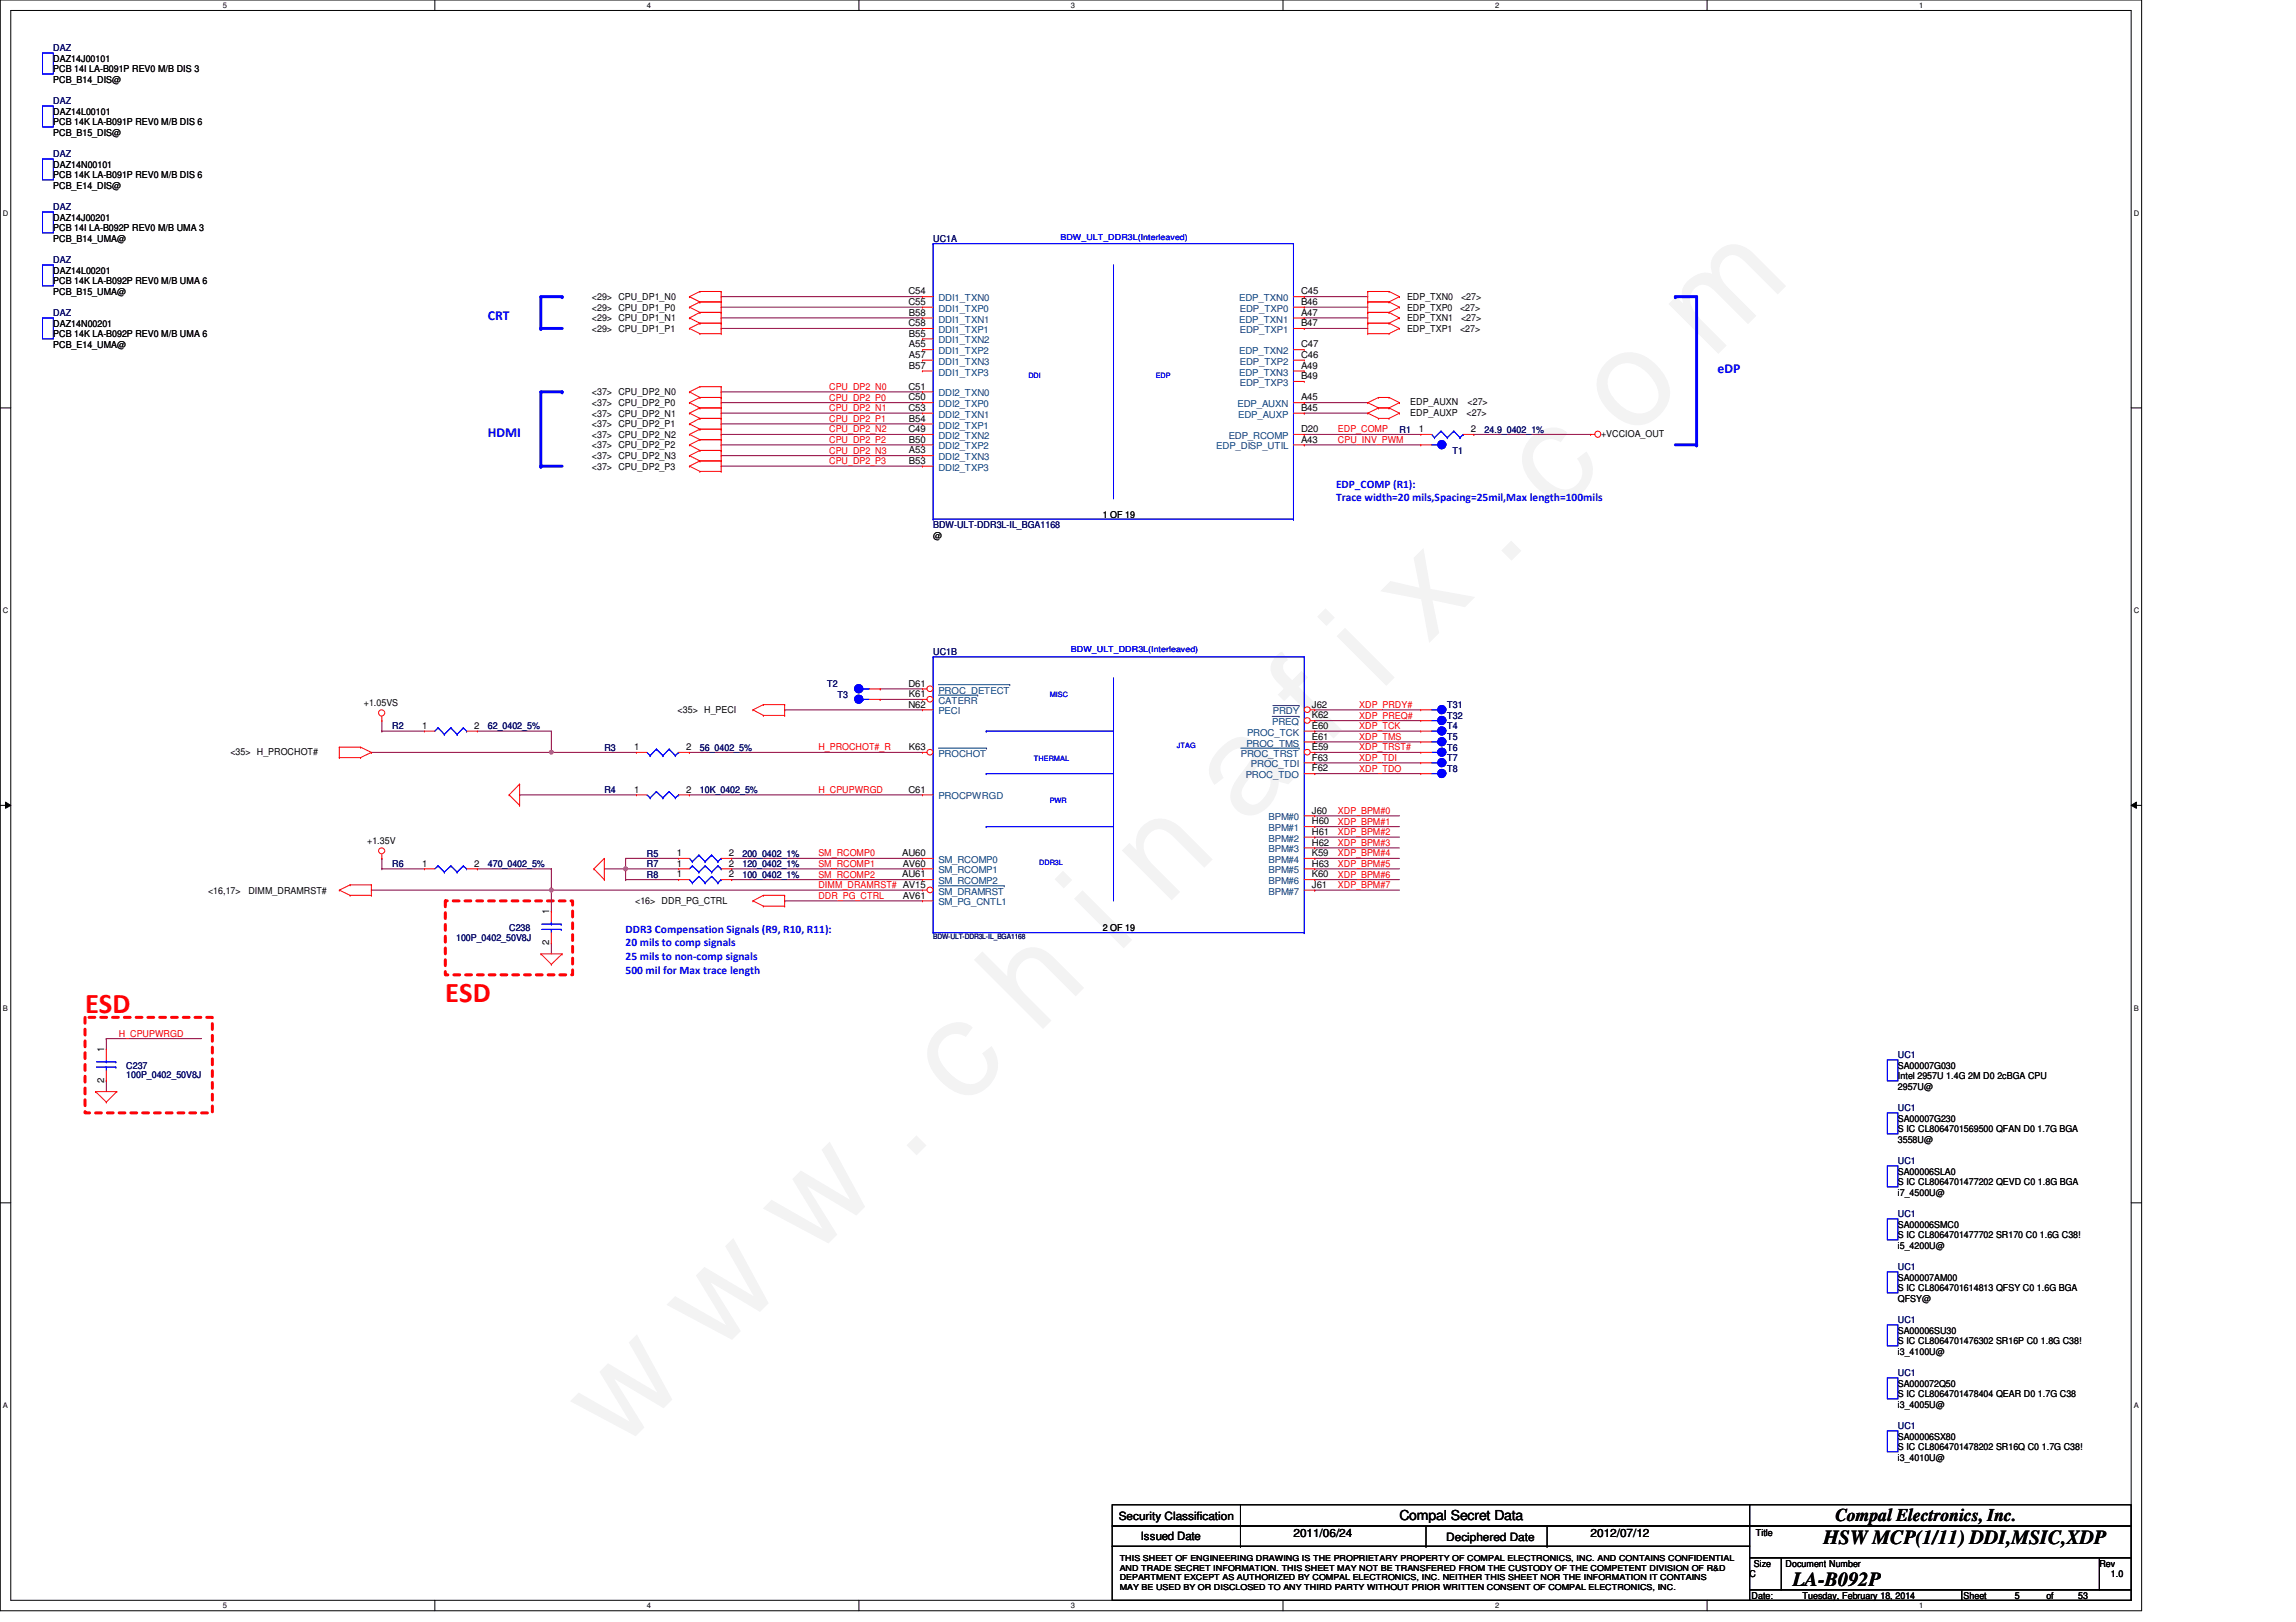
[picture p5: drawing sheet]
<svg xmlns="http://www.w3.org/2000/svg" width="297mm" height="210mm" viewBox="0 0 297 210" stroke-linecap="round" stroke-linejoin="round" font-family="sans-serif">
<defs><g id="words">
<text font-size="17.6" fill="#f0f" x="80.1" y="188" transform="rotate(-45 80.1 188)">w w w . c h i n a f i x . c o m</text>
<g font-size="3.7" fill="#f00">
<text x="11" y="131.1">ESD</text>
<text x="57.6" y="129.7">ESD</text>
</g>
<g font-size="2.6">
<text x="235.9" y="199.8">HSW MCP(1/11) DDI,MSIC,XDP</text>
<text x="231.9" y="205.3">LA-B092P</text>
</g>
<text font-size="2.3" x="237.4" y="196.9">Compal Electronics, Inc.</text>
<g font-size="1.8" fill="#00f">
<text x="63.1" y="41.4">CRT</text>
<text x="222.2" y="48.3">eDP</text>
<text x="63.1" y="56.6">HDMI</text>
</g>
<text font-size="1.8" x="181.1" y="196.8">Compal Secret Data</text>
<g font-size="1.5" fill="#00f">
<text x="172.8" y="63.1">EDP_COMP (R1):</text>
<text x="172.8" y="64.9">Trace width=20 mils,Spacing=25mil,Max length=100mils</text>
<text x="80.9" y="120.7">DDR3 Compensation Signals (R9, R10, R11):</text>
<text x="80.9" y="122.5">20 mils to comp signals</text>
<text x="80.9" y="124.2">25 mils to non-comp signals</text>
<text x="80.9" y="126">500 mil for Max trace length</text>
</g>
<g font-size="1.5">
<text x="144.7" y="196.6">Security Classification</text>
<text x="147.6" y="199.3">Issued Date</text>
<text x="167.3" y="198.8">2011/06/24</text>
<text x="187.1" y="199.4">Deciphered Date</text>
<text x="205.8" y="198.8">2012/07/12</text>
</g>
<g font-size="1.2" fill="#000080">
<text x="6.9" y="6.6">DAZ</text>
<text x="6.9" y="13.5">DAZ</text>
<text x="6.9" y="20.3">DAZ</text>
<text x="6.9" y="27.2">DAZ</text>
<text x="6.9" y="34">DAZ</text>
<text x="120.7" y="31.3">UC1A</text>
<text x="6.9" y="40.9">DAZ</text>
<text x="181.1" y="56">R1</text>
<text x="187.9" y="58.7">T1</text>
<text x="192.1" y="56">24.9_0402_1%</text>
<text x="120.7" y="68.3">BDW-ULT-DDR3L-IL_BGA1168</text>
<text x="107" y="88.9">T2</text>
<text x="120.7" y="84.8">UC1B</text>
<text x="50.8" y="94.4">R2</text>
<text x="63.1" y="94.4">62_0402_5%</text>
<text x="108.4" y="90.3">T3</text>
<text x="187.2" y="91.7">T31</text>
<text x="187.2" y="93">T32</text>
<text x="187.2" y="94.4">T4</text>
<text x="187.2" y="95.8">T5</text>
<text x="78.2" y="97.2">R3</text>
<text x="90.5" y="97.2">56_0402_5%</text>
<text x="187.2" y="97.2">T6</text>
<text x="187.2" y="99.9">T8</text>
<text x="187.2" y="98.5">T7</text>
<text x="78.2" y="102.6">R4</text>
<text x="90.5" y="102.6">10K_0402_5%</text>
<text x="50.8" y="112.2">R6</text>
<text x="63.1" y="112.2">470_0402_5%</text>
<text x="83.7" y="112.2">R7</text>
<text x="83.7" y="113.6">R8</text>
<text x="83.7" y="110.9">R5</text>
<text x="96.1" y="112.2">120_0402_1%</text>
<text x="96.1" y="113.6">100_0402_1%</text>
<text x="96.1" y="110.9">200_0402_1%</text>
<text x="59" y="121.8">100P_0402_50V8J</text>
<text x="65.9" y="120.4">C238</text>
<text x="245.5" y="136.9">UC1</text>
<text x="16.3" y="138.3">C237</text>
<text x="16.3" y="139.5">100P_0402_50V8J</text>
<text x="245.5" y="143.8">UC1</text>
<text x="245.5" y="150.6">UC1</text>
<text x="245.5" y="157.5">UC1</text>
<text x="245.5" y="164.3">UC1</text>
<text x="245.5" y="171.2">UC1</text>
<text x="245.5" y="178.1">UC1</text>
<text x="245.5" y="184.9">UC1</text>
</g>
<g font-size="1.2">
<text x="6.9" y="10.7">PCB_B14_DIS@</text>
<text x="6.9" y="8">DAZ14J00101</text>
<text x="6.9" y="9.4">PCB 14I LA-B091P REV0 M/B DIS 3</text>
<text x="6.9" y="17.6">PCB_B15_DIS@</text>
<text x="6.9" y="14.9">DAZ14L00101</text>
<text x="6.9" y="16.2">PCB 14K LA-B091P REV0 M/B DIS 6</text>
<text x="6.9" y="21.7">DAZ14N00101</text>
<text x="6.9" y="23.1">PCB 14K LA-B091P REV0 M/B DIS 6</text>
<text x="6.9" y="28.6">DAZ14J00201</text>
<text x="6.9" y="29.9">PCB 14I LA-B092P REV0 M/B UMA 3</text>
<text x="6.9" y="24.4">PCB_E14_DIS@</text>
<text x="6.9" y="35.4">DAZ14L00201</text>
<text x="6.9" y="31.3">PCB_B14_UMA@</text>
<text x="6.9" y="38.1">PCB_B15_UMA@</text>
<text x="6.9" y="36.8">PCB 14K LA-B092P REV0 M/B UMA 6</text>
<text x="76.6" y="38.9">&lt;29&gt; CPU_DP1_N0</text>
<text x="76.6" y="40.2">&lt;29&gt; CPU_DP1_P0</text>
<text x="76.6" y="41.6">&lt;29&gt; CPU_DP1_N1</text>
<text x="117.5" y="38.1">C54</text>
<text x="117.5" y="39.5">C55</text>
<text x="117.6" y="40.9">B58</text>
<text x="168.3" y="39.5">B46</text>
<text x="168.3" y="38.1">C45</text>
<text x="168.3" y="40.9">A47</text>
<text x="182" y="40.2">EDP_TXP0</text>
<text x="182" y="38.9">EDP_TXN0</text>
<text x="182" y="41.6">EDP_TXN1</text>
<text x="188.9" y="40.2">&lt;27&gt;</text>
<text x="189" y="38.9">&lt;27&gt;</text>
<text x="189" y="41.6">&lt;27&gt;</text>
<text x="6.9" y="45">PCB_E14_UMA@</text>
<text x="6.9" y="42.3">DAZ14N00201</text>
<text x="6.9" y="43.6">PCB 14K LA-B092P REV0 M/B UMA 6</text>
<text x="76.6" y="43">&lt;29&gt; CPU_DP1_P1</text>
<text x="117.5" y="42.2">C58</text>
<text x="117.6" y="43.6">B55</text>
<text x="117.6" y="45">A55</text>
<text x="117.6" y="46.3">A57</text>
<text x="117.6" y="47.7">B57</text>
<text x="168.3" y="42.2">B47</text>
<text x="168.3" y="45">C47</text>
<text x="168.3" y="46.3">C46</text>
<text x="168.3" y="47.7">A49</text>
<text x="182" y="43">EDP_TXP1</text>
<text x="188.9" y="43">&lt;27&gt;</text>
<text x="76.6" y="52.6">&lt;37&gt; CPU_DP2_P0</text>
<text x="76.6" y="53.9">&lt;37&gt; CPU_DP2_N1</text>
<text x="76.6" y="51.2">&lt;37&gt; CPU_DP2_N0</text>
<text x="117.5" y="51.8">C50</text>
<text x="117.5" y="50.4">C51</text>
<text x="117.5" y="53.2">C53</text>
<text x="168.3" y="49.1">B49</text>
<text x="168.3" y="53.2">B45</text>
<text x="168.3" y="51.8">A45</text>
<text x="182.5" y="53.8">EDP_AUXP</text>
<text x="182.5" y="52.4">EDP_AUXN</text>
<text x="189.7" y="53.8">&lt;27&gt;</text>
<text x="189.9" y="52.4">&lt;27&gt;</text>
<text x="76.6" y="55.3">&lt;37&gt; CPU_DP2_P1</text>
<text x="76.6" y="58">&lt;37&gt; CPU_DP2_P2</text>
<text x="76.6" y="59.4">&lt;37&gt; CPU_DP2_N3</text>
<text x="76.6" y="56.7">&lt;37&gt; CPU_DP2_N2</text>
<text x="117.5" y="55.9">C49</text>
<text x="117.6" y="54.6">B54</text>
<text x="117.6" y="57.3">B50</text>
<text x="117.6" y="58.7">A53</text>
<text x="168.3" y="55.9">D20</text>
<text x="168.3" y="57.3">A43</text>
<text x="183.6" y="55.9">1</text>
<text x="190.3" y="55.9">2</text>
<text x="207.1" y="56.6">+VCCIOA_OUT</text>
<text x="76.6" y="60.8">&lt;37&gt; CPU_DP2_P3</text>
<text x="117.6" y="60">B53</text>
<text x="120.7" y="69.7">@</text>
<text x="142.7" y="67">1 OF 19</text>
<text x="117.5" y="88.9">D61</text>
<text x="47.1" y="91.4">+1.05VS</text>
<text x="54.6" y="94.3">1</text>
<text x="61.3" y="94.3">2</text>
<text x="87.7" y="92.3">&lt;35&gt; H_PECI</text>
<text x="117.5" y="91.6">N62</text>
<text x="117.6" y="90.2">K61</text>
<text x="169.7" y="95.7">E61</text>
<text x="169.7" y="94.3">E60</text>
<text x="169.7" y="91.6">J62</text>
<text x="169.7" y="93">K62</text>
<text x="29.8" y="97.7">&lt;35&gt; H_PROCHOT#</text>
<text x="82" y="97.1">1</text>
<text x="88.8" y="97.1">2</text>
<text x="117.6" y="97.1">K63</text>
<text x="169.7" y="99.8">F62</text>
<text x="169.7" y="98.4">F63</text>
<text x="169.7" y="97.1">E59</text>
<text x="82" y="102.6">1</text>
<text x="88.8" y="102.6">2</text>
<text x="117.5" y="102.6">C61</text>
<text x="169.7" y="106.7">H60</text>
<text x="169.7" y="105.3">J60</text>
<text x="47.5" y="109.2">+1.35V</text>
<text x="54.6" y="112.1">1</text>
<text x="61.3" y="112.1">2</text>
<text x="87.5" y="112.1">1</text>
<text x="87.5" y="113.5">1</text>
<text x="87.5" y="110.8">1</text>
<text x="94.3" y="112.1">2</text>
<text x="94.3" y="113.5">2</text>
<text x="94.3" y="110.8">2</text>
<text x="116.7" y="110.8">AU60</text>
<text x="116.7" y="113.5">AU61</text>
<text x="116.8" y="112.1">AV60</text>
<text x="169.7" y="110.8">K59</text>
<text x="169.7" y="112.1">H63</text>
<text x="169.7" y="113.5">K60</text>
<text x="169.7" y="109.4">H62</text>
<text x="169.7" y="108">H61</text>
<text x="26.9" y="115.7">&lt;16,17&gt;</text>
<text x="32.1" y="115.7">DIMM_DRAMRST#</text>
<text x="71" y="118.3" transform="rotate(-90 71 118.3)">1</text>
<text x="82.2" y="117">&lt;16&gt; DDR_PG_CTRL</text>
<text x="116.8" y="116.3">AV61</text>
<text x="169.7" y="114.9">J61</text>
<text x="71" y="122.3" transform="rotate(-90 71 122.3)">2</text>
<text x="142.7" y="120.4">2 OF 19</text>
<text x="13.5" y="136.2" transform="rotate(-90 13.5 136.2)">1</text>
<text x="13.5" y="140.2" transform="rotate(-90 13.5 140.2)">2</text>
<text x="245.5" y="141">2957U@</text>
<text x="245.5" y="138.3">SA00007G030</text>
<text x="245.5" y="139.7">Intel 2957U 1.4G 2M D0 2cBGA CPU</text>
<text x="245.5" y="147.9">3558U@</text>
<text x="245.5" y="145.2">SA00007G230</text>
<text x="245.5" y="146.5">S IC CL8064701569500 QFAN D0 1.7G BGA</text>
<text x="245.5" y="154.7">i7_4500U@</text>
<text x="245.5" y="152">SA00006SLA0</text>
<text x="245.5" y="153.4">S IC CL8064701477202 QEVD C0 1.8G BGA</text>
<text x="245.5" y="161.6">i5_4200U@</text>
<text x="245.5" y="158.9">SA00006SMC0</text>
<text x="245.5" y="160.2">S IC CL8064701477702 SR170 C0 1.6G C38!</text>
<text x="245.5" y="165.7">SA00007AM00</text>
<text x="245.5" y="167.1">S IC CL8064701614813 QFSY C0 1.6G BGA</text>
<text x="245.5" y="168.4">QFSY@</text>
<text x="245.5" y="172.6">SA00006SU30</text>
<text x="245.5" y="173.9">S IC CL8064701476302 SR16P C0 1.8G C38!</text>
<text x="245.5" y="179.5">SA000072Q50</text>
<text x="245.5" y="175.3">i3_4100U@</text>
<text x="245.5" y="182.2">i3_4005U@</text>
<text x="245.5" y="180.8">S IC CL8064701478404 QEAR D0 1.7G C38</text>
<text x="245.5" y="189">i3_4010U@</text>
<text x="245.5" y="186.3">SA00006SX80</text>
<text x="245.5" y="187.7">S IC CL8064701478202 SR16Q C0 1.7G C38!</text>
<text x="226.9" y="202.7">Size</text>
<text x="227.2" y="198.8">Title</text>
<text x="231" y="202.7">Document Number</text>
<text x="271.6" y="202.7">Rev</text>
<text x="226.4" y="204.1">C</text>
<text x="226.6" y="206.9">Date:</text>
<text x="233.2" y="206.9">Tuesday, February 18, 2014</text>
<text x="254" y="206.9">Sheet</text>
<text x="260.6" y="206.9">5</text>
<text x="264.7" y="206.9">of</text>
<text x="268.9" y="206.9">53</text>
<text x="273.1" y="204.1">1.0</text>
</g>
<g font-size="1.2" fill="#004080">
<text x="121.4" y="39">DDI1_TXN0</text>
<text x="121.4" y="40.3">DDI1_TXP0</text>
<text x="121.4" y="41.7">DDI1_TXN1</text>
<text x="160.3" y="39">EDP_TXN0</text>
<text x="160.3" y="41.7">EDP_TXN1</text>
<text x="160.4" y="40.3">EDP_TXP0</text>
<text x="121.4" y="43.1">DDI1_TXP1</text>
<text x="121.4" y="44.5">DDI1_TXN2</text>
<text x="121.4" y="45.8">DDI1_TXP2</text>
<text x="121.4" y="47.2">DDI1_TXN3</text>
<text x="160.3" y="45.8">EDP_TXN2</text>
<text x="160.4" y="43.1">EDP_TXP1</text>
<text x="160.4" y="47.2">EDP_TXP2</text>
<text x="121.4" y="48.6">DDI1_TXP3</text>
<text x="121.4" y="52.7">DDI2_TXP0</text>
<text x="121.4" y="51.3">DDI2_TXN0</text>
<text x="160.1" y="52.7">EDP_AUXN</text>
<text x="160.3" y="48.6">EDP_TXN3</text>
<text x="160.4" y="50">EDP_TXP3</text>
<text x="121.4" y="55.5">DDI2_TXP1</text>
<text x="121.4" y="54.1">DDI2_TXN1</text>
<text x="121.4" y="56.8">DDI2_TXN2</text>
<text x="121.4" y="58.2">DDI2_TXP2</text>
<text x="121.4" y="59.6">DDI2_TXN3</text>
<text x="157.3" y="58.2">EDP_DISP_UTIL</text>
<text x="159" y="56.8">EDP_RCOMP</text>
<text x="160.2" y="54.1">EDP_AUXP</text>
<text x="121.4" y="60.9">DDI2_TXP3</text>
<text x="121.4" y="89.7">PROC_DETECT</text>
<text x="121.4" y="92.5">PECI</text>
<text x="121.4" y="91.1">CATERR</text>
<text x="161.3" y="95.2">PROC_TCK</text>
<text x="164.6" y="93.9">PREQ</text>
<text x="164.7" y="92.5">PRDY</text>
<text x="121.4" y="98">PROCHOT</text>
<text x="160.5" y="98">PROC_TRST</text>
<text x="161.2" y="100.7">PROC_TDO</text>
<text x="161.2" y="96.6">PROC_TMS</text>
<text x="161.8" y="99.3">PROC_TDI</text>
<text x="121.4" y="103.5">PROCPWRGD</text>
<text x="164.1" y="107.6">BPM#1</text>
<text x="164.1" y="106.2">BPM#0</text>
<text x="121.4" y="111.7">SM_RCOMP0</text>
<text x="121.4" y="113">SM_RCOMP1</text>
<text x="164.1" y="111.7">BPM#4</text>
<text x="164.1" y="113">BPM#5</text>
<text x="164.1" y="110.3">BPM#3</text>
<text x="164.1" y="108.9">BPM#2</text>
<text x="121.4" y="117.2">SM_PG_CNTL1</text>
<text x="121.4" y="115.8">SM_DRAMRST</text>
<text x="121.4" y="114.4">SM_RCOMP2</text>
<text x="164.1" y="114.4">BPM#6</text>
<text x="164.1" y="115.8">BPM#7</text>
</g>
<g font-size="1.2" fill="#f00">
<text x="107.3" y="50.5">CPU_DP2_N0</text>
<text x="107.3" y="53.2">CPU_DP2_N1</text>
<text x="107.3" y="51.9">CPU_DP2_P0</text>
<text x="107.3" y="54.6">CPU_DP2_P1</text>
<text x="107.3" y="58.7">CPU_DP2_N3</text>
<text x="107.3" y="57.3">CPU_DP2_P2</text>
<text x="107.3" y="56">CPU_DP2_N2</text>
<text x="173.1" y="56">EDP_COMP</text>
<text x="173.1" y="57.3">CPU_INV_PWM</text>
<text x="107.3" y="60.1">CPU_DP2_P3</text>
<text x="175.8" y="95.8">XDP_TMS</text>
<text x="175.8" y="94.4">XDP_TCK</text>
<text x="175.8" y="93">XDP_PREQ#</text>
<text x="175.8" y="91.6">XDP_PRDY#</text>
<text x="105.9" y="97.1">H_PROCHOT#_R</text>
<text x="175.8" y="99.9">XDP_TDO</text>
<text x="175.8" y="98.5">XDP_TDI</text>
<text x="175.8" y="97.1">XDP_TRST#</text>
<text x="105.9" y="102.6">H_CPUPWRGD</text>
<text x="173.1" y="105.3">XDP_BPM#0</text>
<text x="173.1" y="106.7">XDP_BPM#1</text>
<text x="105.9" y="110.8">SM_RCOMP0</text>
<text x="105.9" y="113.6">SM_RCOMP2</text>
<text x="105.9" y="112.2">SM_RCOMP1</text>
<text x="173.1" y="110.8">XDP_BPM#4</text>
<text x="173.1" y="109.5">XDP_BPM#3</text>
<text x="173.1" y="108.1">XDP_BPM#2</text>
<text x="173.1" y="113.6">XDP_BPM#6</text>
<text x="173.1" y="112.2">XDP_BPM#5</text>
<text x="105.9" y="114.9">DIMM_DRAMRST# AV15</text>
<text x="105.9" y="116.3">DDR_PG_CTRL</text>
<text x="173.1" y="114.9">XDP_BPM#7</text>
<text x="15.4" y="134.2">H_CPUPWRGD</text>
</g>
<g font-size="1.1" fill="#00f">
<text x="137.2" y="31.1">BDW_ULT_DDR3L(Interleaved)</text>
<text x="138.6" y="84.4">BDW_ULT_DDR3L(Interleaved)</text>
</g>
<g font-size="1.1">
<text x="144.9" y="203.2">AND TRADE SECRET INFORMATION. THIS SHEET MAY NOT BE TRANSFERED FROM THE CUSTODY OF THE COMPETENT DIVISION OF R&amp;D</text>
<text x="144.9" y="202">THIS SHEET OF ENGINEERING DRAWING IS THE PROPRIETARY PROPERTY OF COMPAL ELECTRONICS, INC. AND CONTAINS CONFIDENTIAL</text>
<text x="144.9" y="204.5">DEPARTMENT EXCEPT AS AUTHORIZED BY COMPAL ELECTRONICS, INC. NEITHER THIS SHEET NOR THE INFORMATION IT CONTAINS</text>
<text x="144.9" y="205.7">MAY BE USED BY OR DISCLOSED TO ANY THIRD PARTY WITHOUT PRIOR WRITTEN CONSENT OF COMPAL ELECTRONICS, INC.</text>
</g>
<g font-size="1">
<text x="28.8" y="1">5</text>
<text x="83.7" y="1">4</text>
<text x="138.6" y="1">3</text>
<text x="193.4" y="1">2</text>
<text x="248.3" y="1">1</text>
<text x=".4" y="27.9">D</text>
<text x="276.1" y="27.9">D</text>
<text x=".4" y="79.4">C</text>
<text x="276.1" y="79.4">C</text>
<text x=".4" y="130.8">B</text>
<text x="276.1" y="130.8">B</text>
<text x=".4" y="182.2">A</text>
<text x="276.1" y="182.2">A</text>
<text x="28.8" y="208.1">5</text>
<text x="83.7" y="208.1">4</text>
<text x="138.6" y="208.1">3</text>
<text x="193.4" y="208.1">2</text>
<text x="248.3" y="208.1">1</text>
</g>
<g font-size=".9" fill="#00f">
<text x="133.1" y="48.9">DDI</text>
<text x="149.5" y="48.9">EDP</text>
<text x="135.8" y="90.3">MISC</text>
<text x="133.8" y="98.5">THERMAL</text>
<text x="152.3" y="96.9">JTAG</text>
<text x="135.8" y="104">PWR</text>
<text x="134.4" y="111.9">DDR3L</text>
</g>
<text font-size=".9" fill="#000080" x="120.7" y="121.5">BDW-ULT-DDR3L-IL_BGA1168</text>
</g></defs>
<path d="M0 0h277.1v208.4h-277.1zM1.4 1.4h274.3v205.7h-274.3z" fill="none" stroke="#000" stroke-width=".13"/>
<g fill="#fff">
<path d="M28.8 .1h.6v1.1h-.6z"/>
<path d="M28.8 207.2h.6v1.1h-.6z"/>
</g>
<path d="M56.3 0v1.4M56.3 207.1v1.3" fill="none" stroke="#000" stroke-width=".13"/>
<g fill="#fff">
<path d="M83.7 .1h.5v1.1h-.5z"/>
<path d="M83.7 207.2h.5v1.1h-.5z"/>
</g>
<path d="M111.1 0v1.4M111.1 207.1v1.3" fill="none" stroke="#000" stroke-width=".13"/>
<g fill="#fff">
<path d="M138.6 .1h.5v1.1h-.5z"/>
<path d="M138.6 207.2h.5v1.1h-.5z"/>
</g>
<path d="M166 0v1.4M166 207.1v1.3" fill="none" stroke="#000" stroke-width=".13"/>
<g fill="#fff">
<path d="M193.4 .1h.6v1.1h-.6z"/>
<path d="M193.4 207.2h.6v1.1h-.6z"/>
</g>
<path d="M220.8 0v1.4M220.8 207.1v1.3" fill="none" stroke="#000" stroke-width=".13"/>
<g fill="#fff">
<path d="M248.3 .1h.5v1.1h-.5z"/>
<path d="M248.3 207.2h.5v1.1h-.5z"/>
<path d="M.4 27.1h.7v1.1h-.7z"/>
<path d="M276.1 27.1h.7v1.1h-.7z"/>
<path d="M.4 78.5h.7v1.1h-.7z"/>
<path d="M276.1 78.5h.7v1.1h-.7z"/>
</g>
<path d="M0 52.8h1.4M275.7 52.8h1.4" fill="none" stroke="#000" stroke-width=".13"/>
<g fill="#fff">
<path d="M.4 129.9h.6v1.1h-.6z"/>
<path d="M276.1 129.9h.6v1.1h-.6z"/>
</g>
<path d="M0 104.2h1.4M.7 103.8l.7 .4-.7 .4zM275.7 104.2l.7-.4v.8zM275.7 104.2h1.4" fill="none" stroke="#000" stroke-width=".13"/>
<path d="M.7 103.8l.7 .4-.7 .4zM275.7 104.2l.7-.4v.8z" fill="#000"/>
<g fill="#fff">
<path d="M.4 181.4h.6v1.1h-.6z"/>
<path d="M276.1 181.4h.6v1.1h-.6z"/>
</g>
<g fill="none" stroke="#000" stroke-width=".13">
<path d="M0 155.7h1.4M275.7 155.7h1.4M143.9 194.7h82.5v2.8h-82.5zM143.9 197.5h82.5v2.6h-82.5zM160.5 197.5h.1M160.5 194.7v5.4M184.5 197.5v2.6M200.1 197.5v2.6M226.4 194.7h49.3v2.8h-49.3zM226.4 197.5h49.3v4.1h-49.3zM143.9 200.1h82.5v7h-82.5zM160.5 200.1h.1"/>
<path d="M184.5 200.1h.1M200.1 200.1h.1M226.4 201.6h4.1v4.1h-4.1zM226.4 205.7h27.4v1.4h-27.4zM230.5 201.6h41.1v4.1h-41.1zM253.8 205.7h21.9v1.4h-21.9zM271.6 201.6h4.1v4.1h-4.1z"/>
</g>
<path d="M57.6 116.6h16.5v9.6h-16.5zM11 131.7h16.5v12.3h-16.5z" fill="none" stroke="#f00" stroke-width=".38" stroke-dasharray=".8 .8"/>
<g fill="none" stroke="#800040" stroke-width=".13">
<path d="M48 97.4h.1M48 97.4h23.3M49.4 94.6h.1M49.4 93.3h.1M49.4 93.3v1.3M49.4 94.6h5.5M61.8 94.6h9.5M89.2 97.4h30.1M48 115.2h.1M48 115.2h71.3M49.4 112.4h.1M49.4 111.1h.1"/>
<path d="M49.4 112.4h5.5M49.4 111.1v1.3M61.8 112.4h.1M61.8 112.4h9.5M67.2 102.9h.1M67.2 102.9h15.1M89.2 102.9h30.1M13.8 139.9h.1M13.8 134.4h.1M13.8 134.4v1.4M13.8 139.9v1.4M13.8 134.4h12.3"/>
</g>
<g fill="none" stroke="#f00" stroke-width=".13">
<path d="M43.9 98h.1M43.9 96.7h.1M43.9 96.7h2.7M43.9 98h2.7M43.9 96.7v1.3M46.6 96.7h.1M46.6 98h.1M46.6 96.7l1.4 .7M48 97.4h.1M48 97.4l-1.4 .6M49.4 93.3h.1M49.4 92.7v.6"/>
<path d="M54.9 94.6h.1M54.9 94.6h1.4M60.4 94.6h1.4M61.8 94.6h.1M43.9 115.2h.1M43.9 115.2l1.4 .7M45.3 114.5h.1M45.3 115.9h.1M45.3 114.5l-1.4 .7M45.3 114.5h2.7M45.3 115.9h2.7M48 114.5h.1"/>
<path d="M48 115.9h.1M48 114.5v1.4M49.4 111.1h.1M49.4 110.5v.6M54.9 112.4h.1M54.9 112.4h1.4M60.4 112.4h1.4M61.8 112.4h.1M65.9 102.9h.1M65.9 102.9l1.3 1.3M67.2 104.2h.1M67.2 101.5h.1"/>
<path d="M67.2 101.5v2.7M67.2 101.5l-1.3 1.4M13.8 135.8h.1M13.8 139.9h.1M13.8 135.8v1.4M13.8 138.5v1.4M12.4 141.3h.1M12.4 141.3h2.7M12.4 141.3l1.4 1.3M13.8 142.6h.1M15.1 141.3h.1M15.1 141.3l-1.3 1.3"/>
<circle cx="49.4" cy="92.3" r=".4"/>
<circle cx="49.4" cy="110.1" r=".39"/>
</g>
<g fill="none" stroke="#00f" stroke-width=".13">
<path d="M5.5 6.9h1.4v2.7h-1.4zM5.5 13.7h1.4v2.7h-1.4zM5.5 34.3h1.4v2.7h-1.4zM5.5 27.4h1.4v2.7h-1.4zM5.5 20.6h1.4v2.7h-1.4zM120.7 31.5h46.6v35.7h-46.6zM144.1 34.3v30.1M5.5 41.1h1.4v2.8h-1.4zM56.7 94.2h.1M56.7 94.2l-.4 .4M56.7 94.2l.8 .8M57.5 95h.1"/>
<path d="M58.3 94.2h.1M58.3 94.2l-.8 .8M58.3 94.2l.8 .8M59.1 95h.1M59.9 94.2h.1M59.9 94.2l-.8 .8M59.9 94.2l.5 .4M60.4 94.6h.1M120.7 85h48v35.7h-48zM144.1 87.8v28.8M56.7 112.1h.1M56.7 112.1l-.4 .3"/>
<path d="M56.7 112.1l.8 .8M57.5 112.9h.1M58.3 112.1h.1M58.3 112.1l-.8 .8M58.3 112.1l.8 .8M59.1 112.9h.1M59.9 112.1h.1M59.9 112.1l-.8 .8M59.9 112.1l.5 .3M60.4 112.4h.1M12.5 138.1h2.5M12.5 137.4h2.5"/>
<path d="M13.8 137.4h.1M13.8 138.1h.1M13.8 137.2v.2M13.8 138.1v.4M15 138.1h.1M15 137.4h.1M244.2 137.2h1.3v2.7h-1.3zM244.2 144h1.3v2.7h-1.3zM244.2 157.7h1.3v2.7h-1.3zM244.2 150.9h1.3v2.7h-1.3zM244.2 164.6h1.3v2.7h-1.3zM244.2 178.3h1.3v2.7h-1.3z"/>
<path d="M244.2 171.4h1.3v2.8h-1.3zM244.2 185.2h1.3v2.7h-1.3z"/>
</g>
<use href="#words"/>
</svg>
